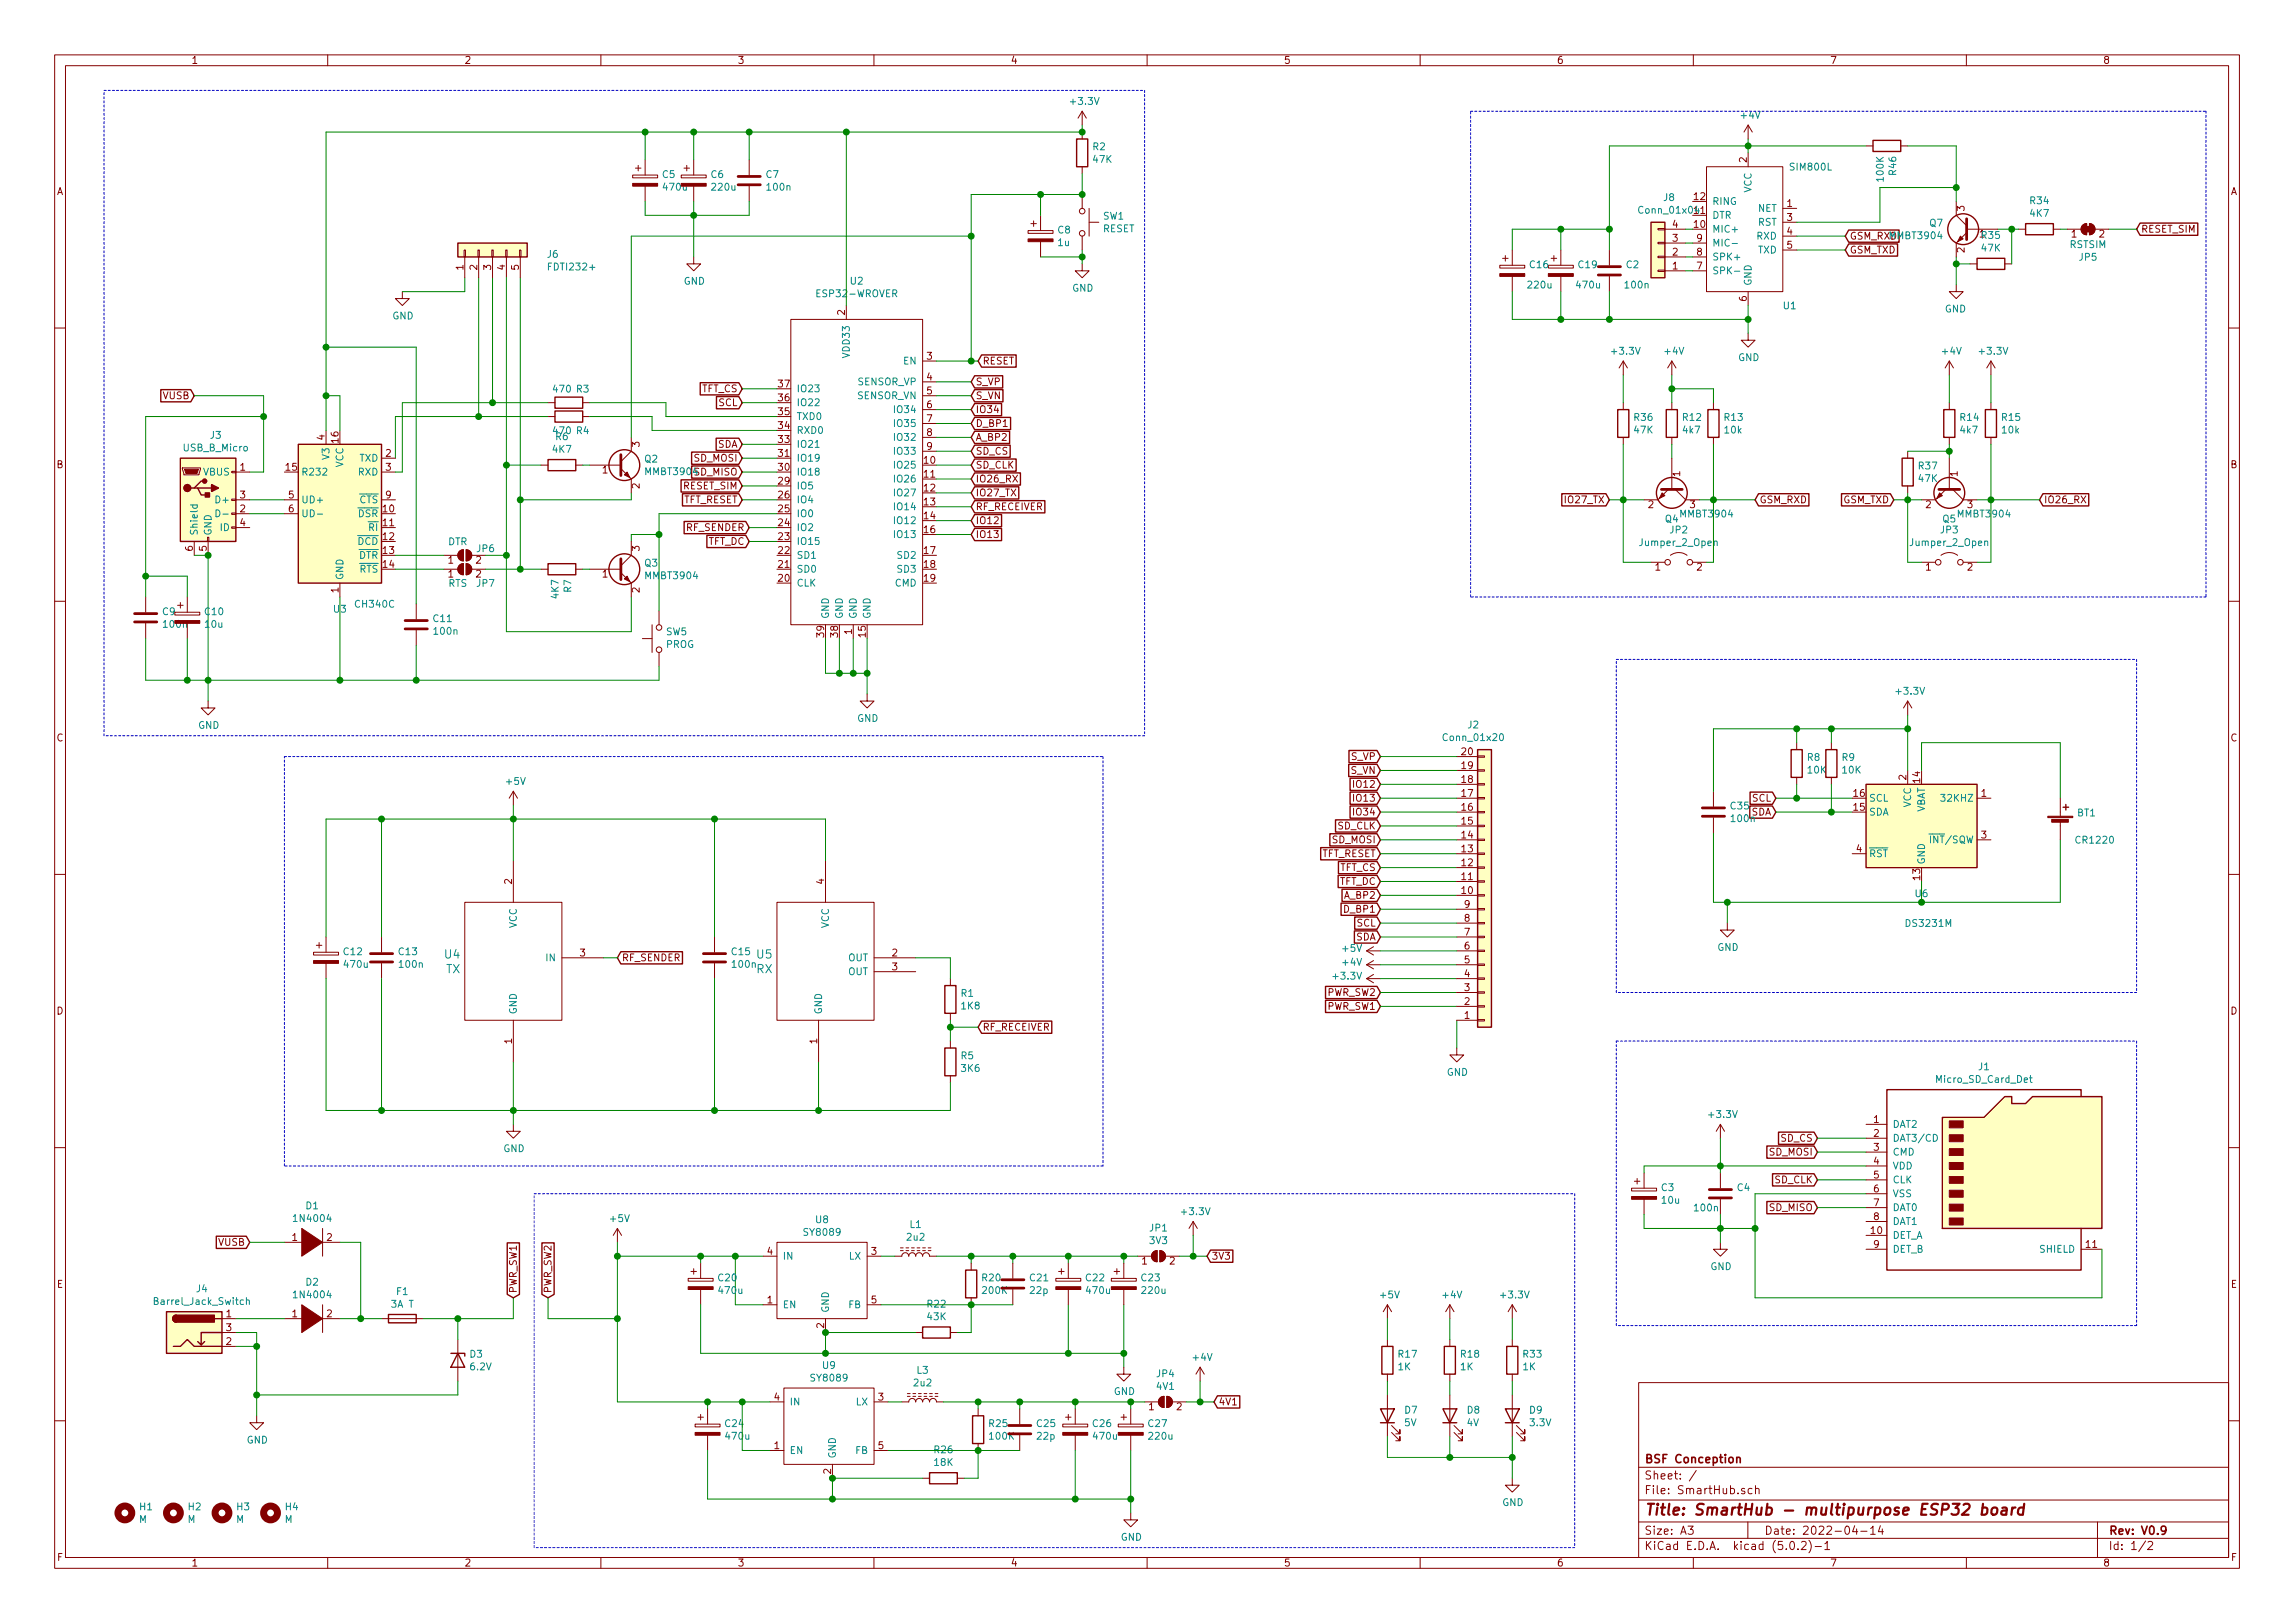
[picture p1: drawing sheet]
<svg xmlns="http://www.w3.org/2000/svg" width="420mm" height="297mm" viewBox="0 0 420 297" stroke-linecap="round" stroke-linejoin="round" font-family="sans-serif">
<defs><g id="words">
<text font-size="2.8" fill="#840000" x="301" y="277.3">Title: SmartHub - multipurpose ESP32 board</text>
<g font-size="2.1" fill="#008484">
<text x="81.4" y="175.4">U4</text>
<text x="81.6" y="178.1">TX</text>
<text x="138.5" y="178.1">RX</text>
<text x="138.6" y="175.4">U5</text>
</g>
<g font-size="2.1" fill="#840000">
<text x="301" y="267.8">BSF Conception</text>
<text x="301" y="273.5">File: SmartHub.sch</text>
<text x="301" y="270.8">Sheet: /</text>
<text x="301" y="280.9">Size: A3</text>
<text x="323" y="280.9">Date: 2022-04-14</text>
<text x="386" y="280.9">Rev: V0.9</text>
<text x="301" y="283.7">KiCad E.D.A. kicad (5.0.2)-1</text>
<text x="386" y="283.7">Id: 1/2</text>
</g>
<g font-size="1.8" fill="#840000">
<text x="35" y="11.7">1</text>
<text x="85" y="11.7">2</text>
<text x="135" y="11.7">3</text>
<text x="185" y="11.7">4</text>
<text x="235" y="11.7">5</text>
<text x="285" y="11.7">6</text>
<text x="335" y="11.7">7</text>
<text x="385" y="11.7">8</text>
<text x="319.8" y="29.7" transform="rotate(-90 319.8 29.7)">2</text>
<text x="10.4" y="35.7">A</text>
<text x="408.4" y="35.7">A</text>
<text x="306.2" y="41.7">4</text>
<text x="310.2" y="41.7">10</text>
<text x="310.2" y="36.6">12</text>
<text x="327.2" y="37.9">1</text>
<text x="327.2" y="40.4">3</text>
<text x="359.7" y="38.6" transform="rotate(-90 359.7 38.6)">3</text>
<text x="306.2" y="46.8">2</text>
<text x="306.2" y="44.2">3</text>
<text x="310.7" y="46.8">8</text>
<text x="310.7" y="44.2">9</text>
<text x="327.2" y="43">4</text>
<text x="327.2" y="45.5">5</text>
<text x="338.6" y="43.9">GSM_RXD</text>
<text x="338.6" y="46.4">GSM_TXD</text>
<text x="359.7" y="46.2" transform="rotate(-90 359.7 46.2)">2</text>
<text x="379.2" y="43.5">1</text>
<text x="384.3" y="43.5">2</text>
<text x="391.9" y="42.6">RESET_SIM</text>
<text x="84.8" y="49.4" transform="rotate(-90 84.8 49.4)">1</text>
<text x="87.4" y="49.4" transform="rotate(-90 87.4 49.4)">2</text>
<text x="89.9" y="49.4" transform="rotate(-90 89.9 49.4)">3</text>
<text x="92.5" y="49.4" transform="rotate(-90 92.5 49.4)">4</text>
<text x="95" y="49.4" transform="rotate(-90 95 49.4)">5</text>
<text x="306.2" y="49.3">1</text>
<text x="310.7" y="49.3">7</text>
<text x="154.7" y="57.7" transform="rotate(-90 154.7 57.7)">2</text>
<text x="319.8" y="55.1" transform="rotate(-90 319.8 55.1)">6</text>
<text x="169.7" y="65.8">3</text>
<text x="128.4" y="71.8">TFT_CS</text>
<text x="142.5" y="70.9">37</text>
<text x="169.7" y="69.6">4</text>
<text x="178.6" y="70.5">S_VP</text>
<text x="179.9" y="66.7">RESET</text>
<text x="29.9" y="73.1">VUSB</text>
<text x="131.6" y="74.3">SCL</text>
<text x="142.5" y="76">35</text>
<text x="142.5" y="73.4">36</text>
<text x="169.7" y="72.2">5</text>
<text x="169.7" y="74.7">6</text>
<text x="169.7" y="77.3">7</text>
<text x="178.6" y="75.6">IO34</text>
<text x="178.6" y="73.1">S_VN</text>
<text x="59.4" y="80.5" transform="rotate(-90 59.4 80.5)">4</text>
<text x="62" y="81" transform="rotate(-90 62 81)">16</text>
<text x="70.6" y="83.6">2</text>
<text x="117.1" y="81.8" transform="rotate(-90 117.1 81.8)">3</text>
<text x="131.4" y="82">SDA</text>
<text x="142.5" y="83.6">31</text>
<text x="142.5" y="81.1">33</text>
<text x="142.5" y="78.5">34</text>
<text x="169.7" y="79.8">8</text>
<text x="169.7" y="82.3">9</text>
<text x="178.6" y="83.2">SD_CS</text>
<text x="178.6" y="80.7">A_BP2</text>
<text x="178.6" y="78.1">D_BP1</text>
<text x="10.4" y="85.7">B</text>
<text x="44" y="86.1">1</text>
<text x="52.4" y="86.1">15</text>
<text x="70.6" y="86.1">3</text>
<text x="110.3" y="86.7">1</text>
<text x="117.1" y="89.4" transform="rotate(-90 117.1 89.4)">2</text>
<text x="125.1" y="89.6">RESET_SIM</text>
<text x="127.2" y="84.5">SD_MOSI</text>
<text x="142.5" y="88.7">29</text>
<text x="142.5" y="86.1">30</text>
<text x="169.2" y="84.9">10</text>
<text x="169.2" y="87.4">11</text>
<text x="169.2" y="90">12</text>
<text x="178.6" y="88.3">IO26_RX</text>
<text x="178.6" y="85.8">SD_CLK</text>
<text x="307.6" y="87.2" transform="rotate(-90 307.6 87.2)">1</text>
<text x="358.4" y="87.2" transform="rotate(-90 358.4 87.2)">1</text>
<text x="408.4" y="85.7">B</text>
<text x="44" y="93.8">2</text>
<text x="44" y="91.2">3</text>
<text x="52.9" y="91.2">5</text>
<text x="52.9" y="93.8">6</text>
<text x="70.2" y="93.8">10</text>
<text x="70.6" y="91.2">9</text>
<text x="125" y="92.1">TFT_RESET</text>
<text x="142.5" y="93.8">25</text>
<text x="142.5" y="91.2">26</text>
<text x="169.2" y="92.5">13</text>
<text x="169.2" y="95">14</text>
<text x="178.6" y="90.8">IO27_TX</text>
<text x="178.6" y="93.4">RF_RECEIVER</text>
<text x="178.6" y="95.9">IO12</text>
<text x="286.8" y="92.1">IO27_TX</text>
<text x="301.8" y="93">2</text>
<text x="309.4" y="93">3</text>
<text x="322.1" y="92.1">GSM_RXD</text>
<text x="337.4" y="92.1">GSM_TXD</text>
<text x="352.6" y="93">2</text>
<text x="360.2" y="93">3</text>
<text x="374.2" y="92.1">IO26_RX</text>
<text x="35.3" y="100.8" transform="rotate(-90 35.3 100.8)">6</text>
<text x="37.8" y="100.8" transform="rotate(-90 37.8 100.8)">5</text>
<text x="44" y="96.3">4</text>
<text x="70.2" y="96.3">11</text>
<text x="70.2" y="98.8">12</text>
<text x="70.2" y="101.4">13</text>
<text x="117.1" y="100.8" transform="rotate(-90 117.1 100.8)">3</text>
<text x="125.7" y="97.2">RF_SENDER</text>
<text x="129.6" y="99.7">TFT_DC</text>
<text x="142.5" y="101.4">22</text>
<text x="142.5" y="98.8">23</text>
<text x="142.5" y="96.3">24</text>
<text x="169.2" y="97.6">16</text>
<text x="169.2" y="101.4">17</text>
<text x="178.6" y="98.5">IO13</text>
<text x="70.2" y="103.9">14</text>
<text x="82.1" y="103.2">1</text>
<text x="82.1" y="105.7">1</text>
<text x="87.1" y="103.2">2</text>
<text x="87.1" y="105.7">2</text>
<text x="110.3" y="105.7">1</text>
<text x="142.5" y="106.5">20</text>
<text x="142.5" y="103.9">21</text>
<text x="169.2" y="103.9">18</text>
<text x="169.2" y="106.5">19</text>
<text x="303" y="104.4">1</text>
<text x="310.7" y="104.4">2</text>
<text x="352.6" y="104.4">1</text>
<text x="360.2" y="104.4">2</text>
<text x="62" y="108.5" transform="rotate(-90 62 108.5)">1</text>
<text x="117.1" y="108.5" transform="rotate(-90 117.1 108.5)">2</text>
<text x="150.9" y="116.6" transform="rotate(-90 150.9 116.6)">39</text>
<text x="153.4" y="116.6" transform="rotate(-90 153.4 116.6)">38</text>
<text x="156" y="116.1" transform="rotate(-90 156 116.1)">1</text>
<text x="158.5" y="116.6" transform="rotate(-90 158.5 116.6)">15</text>
<text x="10.4" y="135.7">C</text>
<text x="408.4" y="135.7">C</text>
<text x="247.3" y="141.6">S_VN</text>
<text x="247.4" y="139.1">S_VP</text>
<text x="267.6" y="143.3">18</text>
<text x="267.6" y="140.8">19</text>
<text x="267.6" y="138.2">20</text>
<text x="349" y="142.8" transform="rotate(-90 349 142.8)">2</text>
<text x="351.5" y="143.2" transform="rotate(-90 351.5 143.2)">14</text>
<text x="248.1" y="146.7">IO13</text>
<text x="248.1" y="144.2">IO12</text>
<text x="248.1" y="149.3">IO34</text>
<text x="267.6" y="148.4">16</text>
<text x="267.6" y="145.8">17</text>
<text x="320.6" y="149.3">SDA</text>
<text x="320.8" y="146.7">SCL</text>
<text x="339.4" y="148.4">15</text>
<text x="339.4" y="145.8">16</text>
<text x="362.7" y="145.8">1</text>
<text x="244" y="154.3">SD_MOSI</text>
<text x="244.9" y="151.8">SD_CLK</text>
<text x="267.6" y="156">13</text>
<text x="267.6" y="153.5">14</text>
<text x="267.6" y="150.9">15</text>
<text x="339.9" y="156">4</text>
<text x="362.7" y="153.5">3</text>
<text x="93.7" y="161.8" transform="rotate(-90 93.7 161.8)">2</text>
<text x="150.9" y="161.8" transform="rotate(-90 150.9 161.8)">4</text>
<text x="241.8" y="156.9">TFT_RESET</text>
<text x="245.2" y="162">TFT_DC</text>
<text x="245.3" y="159.4">TFT_CS</text>
<text x="267.6" y="161.1">11</text>
<text x="267.6" y="158.5">12</text>
<text x="351.5" y="161" transform="rotate(-90 351.5 161)">13</text>
<text x="246.3" y="164.5">A_BP2</text>
<text x="246.3" y="167">D_BP1</text>
<text x="267.6" y="163.6">10</text>
<text x="268.1" y="166.2">9</text>
<text x="248.2" y="172.1">SDA</text>
<text x="248.4" y="169.6">SCL</text>
<text x="268.1" y="173.8">6</text>
<text x="268.1" y="171.2">7</text>
<text x="268.1" y="168.7">8</text>
<text x="106.2" y="175">3</text>
<text x="113.8" y="175.9">RF_SENDER</text>
<text x="163.3" y="175">2</text>
<text x="163.3" y="177.6">3</text>
<text x="268.1" y="178.9">4</text>
<text x="268.1" y="176.3">5</text>
<text x="10.4" y="185.7">D</text>
<text x="243" y="184.8">PWR_SW1</text>
<text x="243" y="182.3">PWR_SW2</text>
<text x="268.1" y="183.9">2</text>
<text x="268.1" y="181.4">3</text>
<text x="408.4" y="185.7">D</text>
<text x="93.7" y="191" transform="rotate(-90 93.7 191)">1</text>
<text x="149.6" y="191" transform="rotate(-90 149.6 191)">1</text>
<text x="179.9" y="188.6">RF_RECEIVER</text>
<text x="268.1" y="186.5">1</text>
<text x="326.1" y="209">SD_CS</text>
<text x="343.1" y="205.5">1</text>
<text x="343.1" y="208.1">2</text>
<text x="324" y="211.5">SD_MOSI</text>
<text x="343.1" y="210.6">3</text>
<text x="343.1" y="213.1">4</text>
<text x="343.1" y="215.7">5</text>
<text x="324" y="221.7">SD_MISO</text>
<text x="324.9" y="216.6">SD_CLK</text>
<text x="343.1" y="218.2">6</text>
<text x="343.1" y="220.8">7</text>
<text x="53.5" y="227.1">1</text>
<text x="59.8" y="227.1">2</text>
<text x="342.6" y="225.8">10</text>
<text x="343.1" y="223.3">8</text>
<text x="40" y="228">VUSB</text>
<text x="140.5" y="229.7">4</text>
<text x="159.5" y="229.7">3</text>
<text x="209.1" y="231.4">1</text>
<text x="214.1" y="231.4">2</text>
<text x="221.8" y="230.5">3V3</text>
<text x="343.1" y="228.4">9</text>
<text x="381.9" y="228.4">11</text>
<text x="10.4" y="235.7">E</text>
<text x="94.6" y="236.7" transform="rotate(-90 94.6 236.7)">PWR_SW1</text>
<text x="101" y="236.7" transform="rotate(-90 101 236.7)">PWR_SW2</text>
<text x="140.5" y="238.5">1</text>
<text x="159.5" y="238.5">5</text>
<text x="408.4" y="235.7">E</text>
<text x="41.4" y="241.1">1</text>
<text x="41.4" y="243.6">3</text>
<text x="53.5" y="241.1">1</text>
<text x="59.8" y="241.1">2</text>
<text x="150.9" y="243.1" transform="rotate(-90 150.9 243.1)">2</text>
<text x="41.4" y="246.2">2</text>
<text x="141.8" y="256.3">4</text>
<text x="160.8" y="256.3">3</text>
<text x="223" y="257.2">4V1</text>
<text x="210.3" y="258.1">1</text>
<text x="215.4" y="258.1">2</text>
<text x="141.8" y="265.2">1</text>
<text x="152.1" y="269.8" transform="rotate(-90 152.1 269.8)">2</text>
<text x="160.8" y="265.2">5</text>
<text x="10.5" y="285.7">F</text>
<text x="35" y="286.7">1</text>
<text x="85" y="286.7">2</text>
<text x="135" y="286.7">3</text>
<text x="185" y="286.7">4</text>
<text x="235" y="286.7">5</text>
<text x="285" y="286.7">6</text>
<text x="335" y="286.7">7</text>
<text x="385" y="286.7">8</text>
<text x="408.5" y="285.7">F</text>
</g>
<g font-size="1.8" fill="#008484">
<text x="196.2" y="19.2">+3.3V</text>
<text x="318.8" y="21.7">+4V</text>
<text x="200.1" y="27.5">R2</text>
<text x="200.2" y="29.8">47K</text>
<text x="121.3" y="32.6">C5</text>
<text x="121.6" y="34.9">470u</text>
<text x="130.2" y="32.6">C6</text>
<text x="130.5" y="34.9">220u</text>
<text x="140.3" y="32.6">C7</text>
<text x="140.5" y="34.9">100n</text>
<text x="320.7" y="35.3" transform="rotate(-90 320.7 35.3)">VCC</text>
<text x="327.9" y="31.2">SIM800L</text>
<text x="344.9" y="33.1" transform="rotate(-90 344.9 33.1)">100K</text>
<text x="347.2" y="32" transform="rotate(-90 347.2 32)">R46</text>
<text x="202" y="40.2">SW1</text>
<text x="300.3" y="39.1">Conn_01x0411</text>
<text x="304.6" y="36.8">J8</text>
<text x="313.4" y="40">DTR</text>
<text x="313.4" y="37.5">RING</text>
<text x="321.8" y="38.8">NET</text>
<text x="321.8" y="41.3">RST</text>
<text x="353.3" y="41.5">Q7</text>
<text x="371.7" y="37.4">R34</text>
<text x="371.7" y="39.7">4K7</text>
<text x="100.2" y="47.2">J6</text>
<text x="193.7" y="42.7">C8</text>
<text x="193.7" y="45">1u</text>
<text x="201.9" y="42.5">RESET</text>
<text x="313.4" y="42.6">MIC+</text>
<text x="313.4" y="47.7">SPK+</text>
<text x="313.4" y="45.1">MIC-</text>
<text x="321.6" y="43.9">RXD</text>
<text x="321.8" y="46.4">TXD</text>
<text x="346.1" y="43.8">MMBT3904</text>
<text x="362.4" y="43.5">1R35</text>
<text x="362.8" y="46">47K</text>
<text x="378.9" y="45.4">RSTSIM</text>
<text x="380.7" y="47.7">JP5</text>
<text x="100.7" y="49.5">FDTI232+</text>
<text x="125.2" y="52.1">GND</text>
<text x="155.7" y="52.1">U2</text>
<text x="196.3" y="53.4">GND</text>
<text x="279.9" y="52.8">220u</text>
<text x="280.1" y="49.1">C16</text>
<text x="288.7" y="52.8">470u</text>
<text x="289" y="49.1">C19</text>
<text x="297.6" y="52.8">100n</text>
<text x="297.8" y="49.1">C2</text>
<text x="313.4" y="50.2">SPK-</text>
<text x="320.7" y="52.4" transform="rotate(-90 320.7 52.4)">GND</text>
<text x="71.8" y="58.5">GND</text>
<text x="149.8" y="54.4">ESP32-WROVER</text>
<text x="326.5" y="56.6">U1</text>
<text x="356.1" y="57.2">GND</text>
<text x="155.6" y="65.2" transform="rotate(-90 155.6 65.2)">VDD33</text>
<text x="295.2" y="64.9">+3.3V</text>
<text x="304.9" y="64.9">+4V</text>
<text x="355.7" y="64.9">+4V</text>
<text x="362.5" y="64.9">+3.3V</text>
<text x="101.4" y="71.8">470 R3</text>
<text x="145.8" y="71.8">IO23</text>
<text x="157.1" y="70.5">SENSOR_VP</text>
<text x="165.4" y="66.7">EN</text>
<text x="318.2" y="66.1">GND</text>
<text x="145.8" y="76.9">TXD0</text>
<text x="145.8" y="74.3">IO22</text>
<text x="157" y="73.1">SENSOR_VN</text>
<text x="164.1" y="75.6">IO34</text>
<text x="299.2" y="77">R36</text>
<text x="308.1" y="77">R12</text>
<text x="315.7" y="77">R13</text>
<text x="358.9" y="77">R14</text>
<text x="366.5" y="77">R15</text>
<text x="33.7" y="82.6">USB_B_Micro</text>
<text x="38.5" y="80.3">J3</text>
<text x="60.3" y="84" transform="rotate(-90 60.3 84)">V3</text>
<text x="101.2" y="82.9">4K7</text>
<text x="101.4" y="79.5">470 R4</text>
<text x="101.8" y="80.6">R6</text>
<text x="145.8" y="82">IO21</text>
<text x="145.8" y="79.4">RXD0</text>
<text x="164.1" y="78.1">IO35</text>
<text x="164.1" y="80.7">IO32</text>
<text x="164.1" y="83.2">IO33</text>
<text x="299.2" y="79.3">47K</text>
<text x="308.2" y="79.3">4k7</text>
<text x="315.8" y="79.3">10k</text>
<text x="359" y="79.3">4k7</text>
<text x="366.6" y="79.3">10k</text>
<text x="37.3" y="87">VBUS</text>
<text x="55.1" y="87">R232</text>
<text x="62.9" y="85.6" transform="rotate(-90 62.9 85.6)">VCC</text>
<text x="65.6" y="87">RXD</text>
<text x="65.8" y="84.5">TXD</text>
<text x="118.1" y="84.6">Q2</text>
<text x="118.3" y="87">MMBT3904SD_MISO</text>
<text x="145.8" y="89.6">IO5</text>
<text x="145.8" y="87">IO18</text>
<text x="145.8" y="84.5">IO19</text>
<text x="164.1" y="85.8">IO25</text>
<text x="164.1" y="88.3">IO26</text>
<text x="351.3" y="85.9">R37</text>
<text x="351.3" y="88.2">47K</text>
<text x="39.9" y="92.1">D+</text>
<text x="55.1" y="92.1">UD+</text>
<text x="55.1" y="94.7">UD-</text>
<text x="65.6" y="94.7">DSR</text>
<text x="65.8" y="92.1">CTS</text>
<text x="145.8" y="94.7">IO0</text>
<text x="145.8" y="92.1">IO4</text>
<text x="164.1" y="90.8">IO27</text>
<text x="164.1" y="93.4">IO14</text>
<text x="164.1" y="95.9">IO12</text>
<text x="304.9" y="95.6">Q4</text>
<text x="307.8" y="94.7">MMBT3904</text>
<text x="355.7" y="95.6">Q5</text>
<text x="358.6" y="94.7">MMBT3904</text>
<text x="36.2" y="98.1" transform="rotate(-90 36.2 98.1)">Shield</text>
<text x="38.7" y="98.1" transform="rotate(-90 38.7 98.1)">GND</text>
<text x="40.4" y="97.2">ID</text>
<text x="65.5" y="99.7">DCD</text>
<text x="67.6" y="97.2">RI</text>
<text x="82" y="99.8">DTR</text>
<text x="87.3" y="101.1">JP6</text>
<text x="145.8" y="99.7">IO15</text>
<text x="145.8" y="97.2">IO2</text>
<text x="164.1" y="98.5">IO13</text>
<text x="300.4" y="99.9">Jumper_2_Open</text>
<text x="305.8" y="97.6">JP2</text>
<text x="349.9" y="99.9">Jumper_2_Open</text>
<text x="355.3" y="97.6">JP3</text>
<text x="62.9" y="106.2" transform="rotate(-90 62.9 106.2)">GND</text>
<text x="65.7" y="102.3">DTR</text>
<text x="65.8" y="104.8">RTS</text>
<text x="82.1" y="107.4">RTS</text>
<text x="87.3" y="107.4">JP7</text>
<text x="118.1" y="103.7">Q3</text>
<text x="118.3" y="106">MMBT3904</text>
<text x="145.8" y="107.4">CLK</text>
<text x="145.8" y="104.8">SD0</text>
<text x="145.8" y="102.3">SD1</text>
<text x="163.9" y="107.4">CMD</text>
<text x="164.5" y="102.3">SD2</text>
<text x="164.5" y="104.8">SD3</text>
<text x="29.8" y="112.6">C9</text>
<text x="37.6" y="112.6">C10</text>
<text x="61.1" y="112.1">U3</text>
<text x="65.2" y="111.2">CH340C</text>
<text x="79.4" y="113.9">C11</text>
<text x="102.3" y="109.5" transform="rotate(-90 102.3 109.5)">4K7</text>
<text x="104.6" y="108.4" transform="rotate(-90 104.6 108.4)">R7</text>
<text x="151.8" y="113.3" transform="rotate(-90 151.8 113.3)">GND</text>
<text x="154.3" y="113.3" transform="rotate(-90 154.3 113.3)">GND</text>
<text x="156.8" y="113.3" transform="rotate(-90 156.8 113.3)">GND</text>
<text x="159.4" y="113.3" transform="rotate(-90 159.4 113.3)">GND</text>
<text x="30" y="114.9">100n</text>
<text x="37.6" y="114.9">10u</text>
<text x="79.6" y="116.2">100n</text>
<text x="121.9" y="118.6">PROG</text>
<text x="122" y="116.3">SW5</text>
<text x="347.3" y="127.1">+3.3V</text>
<text x="36.3" y="133.4">GND</text>
<text x="156.9" y="132.1">GND</text>
<text x="264.5" y="135.6">Conn_01x20</text>
<text x="268.8" y="133.3">J2</text>
<text x="92.8" y="143.6">+5V</text>
<text x="330.9" y="139.3">R8</text>
<text x="331" y="141.6">10K</text>
<text x="337.3" y="139.3">R9</text>
<text x="337.3" y="141.6">10K</text>
<text x="316.9" y="148.1">C35</text>
<text x="342.1" y="149.3">SDA</text>
<text x="342.1" y="146.7">SCL</text>
<text x="349.9" y="147.8" transform="rotate(-90 349.9 147.8)">VCC</text>
<text x="352.4" y="148.9" transform="rotate(-90 352.4 148.9)">VBAT</text>
<text x="355.8" y="146.7">32KHZ</text>
<text x="380.3" y="149.4">BT1</text>
<text x="317.1" y="150.5">100n</text>
<text x="353.9" y="154.3">INT/SQW</text>
<text x="380.3" y="154.4">CR1220</text>
<text x="342.1" y="156.9">RST</text>
<text x="352.4" y="158.3" transform="rotate(-90 352.4 158.3)">GND</text>
<text x="350.7" y="164.2">U6</text>
<text x="94.6" y="169.9" transform="rotate(-90 94.6 169.9)">VCC</text>
<text x="151.8" y="169.9" transform="rotate(-90 151.8 169.9)">VCC</text>
<text x="349.1" y="169.6">DS3231M</text>
<text x="63" y="174.8">C12</text>
<text x="63.1" y="177.1">470u</text>
<text x="73.1" y="174.8">C13</text>
<text x="73.2" y="177.1">100n</text>
<text x="100.1" y="175.9">IN</text>
<text x="134" y="174.8">C15</text>
<text x="134.2" y="177.1">100n</text>
<text x="155.3" y="175.9">OUT</text>
<text x="155.3" y="178.5">OUT</text>
<text x="244.2" y="179.3">+3.3V</text>
<text x="245.9" y="174.2">+5V</text>
<text x="245.9" y="176.7">+4V</text>
<text x="314.4" y="174">GND</text>
<text x="94.6" y="185.7" transform="rotate(-90 94.6 185.7)">GND</text>
<text x="150.5" y="185.7" transform="rotate(-90 150.5 185.7)">GND</text>
<text x="176" y="182.4">R1</text>
<text x="176" y="184.7">1K8</text>
<text x="176" y="193.9">R5</text>
<text x="176" y="196.2">3K6</text>
<text x="264.9" y="196.9">GND</text>
<text x="362.3" y="195.9">J1</text>
<text x="354.7" y="198.2">Micro_SD_Card_Det</text>
<text x="313" y="204.6">+3.3V</text>
<text x="346.5" y="206.4">DAT2</text>
<text x="346.5" y="209">DAT3/CD</text>
<text x="92.2" y="210.9">GND</text>
<text x="346.5" y="211.5">CMD</text>
<text x="346.5" y="214">VDD</text>
<text x="56" y="221.3">D1</text>
<text x="304.2" y="218">C3</text>
<text x="304.3" y="220.3">10u</text>
<text x="310.3" y="221.7">100n</text>
<text x="318.1" y="218">C4</text>
<text x="346.5" y="216.6">CLK</text>
<text x="346.5" y="219.1">VSS</text>
<text x="346.5" y="221.7">DAT0</text>
<text x="54.1" y="223.6">1N4004</text>
<text x="111.8" y="223.7">+5V</text>
<text x="147.3" y="226.2">SY8089</text>
<text x="149.4" y="223.9">U8</text>
<text x="166.1" y="227.1">2u2</text>
<text x="166.6" y="224.8">L1</text>
<text x="210.5" y="225.4">JP1</text>
<text x="210.5" y="227.7">3V3</text>
<text x="216.5" y="222.4">+3.3V</text>
<text x="346.5" y="226.7">DET_A</text>
<text x="346.5" y="224.2">DAT1</text>
<text x="143.3" y="230.5">IN</text>
<text x="155.5" y="230.5">LX</text>
<text x="313.1" y="232.4">GND</text>
<text x="346.5" y="229.3">DET_B</text>
<text x="373.5" y="229.3">SHIELD</text>
<text x="28.6" y="238.8">Barrel_Jack_Switch</text>
<text x="36" y="236.5">J4</text>
<text x="54.1" y="237.6">1N4004</text>
<text x="56" y="235.3">D2</text>
<text x="71.8" y="239.3">3A T</text>
<text x="72.6" y="237">F1</text>
<text x="131.5" y="234.5">C20</text>
<text x="131.7" y="236.8">470u</text>
<text x="143.3" y="239.4">EN</text>
<text x="155.4" y="239.4">FB</text>
<text x="169.8" y="239.3">R22</text>
<text x="179.9" y="234.5">R20</text>
<text x="180" y="236.8">200K</text>
<text x="188.6" y="234.5">C21</text>
<text x="188.7" y="236.8">22p</text>
<text x="198.9" y="234.5">C22</text>
<text x="199" y="236.8">470u</text>
<text x="209" y="234.5">C23</text>
<text x="209.2" y="236.8">220u</text>
<text x="252.8" y="237.6">+5V</text>
<text x="264.2" y="237.6">+4V</text>
<text x="274.9" y="237.6">+3.3V</text>
<text x="151.8" y="240.3" transform="rotate(-90 151.8 240.3)">GND</text>
<text x="169.8" y="241.6">43K</text>
<text x="86.1" y="248.5">D3</text>
<text x="86.2" y="250.8">6.2V</text>
<text x="150.6" y="250.5">U9</text>
<text x="167.9" y="251.4">L3</text>
<text x="218.5" y="249.1">+4V</text>
<text x="256" y="250.8">1K</text>
<text x="256.1" y="248.5">R17</text>
<text x="267.4" y="250.8">1K</text>
<text x="267.5" y="248.5">R18</text>
<text x="278.8" y="250.8">1K</text>
<text x="278.9" y="248.5">R33</text>
<text x="144.5" y="257.2">IN</text>
<text x="148.6" y="252.8">SY8089</text>
<text x="156.7" y="257.2">LX</text>
<text x="167.4" y="253.7">2u2</text>
<text x="203.9" y="255.3">GND</text>
<text x="211.8" y="252.1">JP4</text>
<text x="211.8" y="254.4">4V1</text>
<text x="132.8" y="261.2">C24</text>
<text x="133" y="263.5">470u</text>
<text x="181.1" y="261.2">R25</text>
<text x="181.3" y="263.5">100K</text>
<text x="189.9" y="261.2">C25</text>
<text x="189.9" y="263.5">22p</text>
<text x="200.1" y="261.2">C26</text>
<text x="200.3" y="263.5">470u</text>
<text x="210.3" y="261.2">C27</text>
<text x="210.5" y="263.5">220u</text>
<text x="257.1" y="261">5V</text>
<text x="257.2" y="258.7">D7</text>
<text x="268.6" y="261">4V</text>
<text x="268.6" y="258.7">D8</text>
<text x="280.1" y="258.7">D9</text>
<text x="280.2" y="261">3.3V</text>
<text x="45.2" y="264.2">GND</text>
<text x="144.5" y="266.1">EN</text>
<text x="153" y="267" transform="rotate(-90 153 267)">GND</text>
<text x="156.6" y="266.1">FB</text>
<text x="171.1" y="266">R26</text>
<text x="171.1" y="268.3">18K</text>
<text x="275" y="275.6">GND</text>
<text x="25.5" y="278.7">M</text>
<text x="25.6" y="276.4">H1</text>
<text x="34.3" y="278.7">M</text>
<text x="34.5" y="276.4">H2</text>
<text x="43.2" y="278.7">M</text>
<text x="43.4" y="276.4">H3</text>
<text x="52.1" y="278.7">M</text>
<text x="52.3" y="276.4">H4</text>
<text x="205.2" y="282">GND</text>
</g>
</g></defs>
<g fill="none" stroke="#840000" stroke-width=".18">
<path d="M10 10h400v277h-400zM12 12h396v273.1h-396zM60 10v2M110 10v2M160 10v2M210 10v2M260 10v2M310 10v2M360 10v2M115.8 32h4.6v.5h-4.6zM116.3 30.8h1M116.8 30.3v1"/>
<path d="M118.1 29.2v2.8M118.1 34.1v2.8M124.7 32h4.6v.5h-4.6zM125.2 30.8h1M125.7 30.3v1M127 29.2v2.8M127 34.1v2.8M137.2 29.2v2.8M137.2 34.1v2.8M190.5 39.4v2.8M198.1 20.4v2.5M198.1 24.2v1.2"/>
<path d="M198.1 30.5v1.3M198.1 35.6v2.5M198.1 20.4l-.7 1.2M198.1 20.4l.8 1.2M199.4 38.1v5.1M312.4 30.5h14v22.9h-14zM320 22.9v2.5M320 28v2.5M320 22.9l-.7 1.3M320 22.9l.8 1.3M326.4 38.1h2.5M341.6 26.7h1.3"/>
<path d="M348 26.7h1.2M358.1 36.9v2.5l1.9 1.9M73.7 53.4v1.2h1.2l-1.2 1.3-1.3-1.3h1.3M85 45.8h.2v1.2h-.2zM85.1 47v3.8M87.5 45.8h.3v1.2h-.3zM87.6 47v3.8M90 45.8h.3v1.2h-.3zM90.2 47v3.8M92.6 45.8h.2v1.2h-.2zM92.7 47v3.8M95.1 45.8h.3v1.2h-.3z"/>
<path d="M95.2 47v3.8M127 47v1.3h1.3l-1.3 1.3-1.3-1.3h1.3M144.8 58.5h24.1v55.8h-24.1zM154.9 55.9v2.6M188.2 42.2h4.6v.5h-4.6zM188.7 40.9h1M189.2 40.4v1M190.5 44.2v2.8M198.1 48.3v1.3h1.3l-1.3 1.2-1.3-1.2h1.3M198.1 43.2v2.6M199.4 40.7h1.8M274.6 48.6h4.5v.5h-4.5z"/>
<path d="M275.1 47.3h1M275.6 46.8v1M276.9 45.8v2.8M276.9 50.6v2.8M283.5 48.6h4.5v.5h-4.5zM284 47.3h1M284.5 46.8v1M285.7 45.8v2.8M285.7 50.6v2.8M294.6 45.8v2.8M294.6 50.6v2.8M303.5 41.8h1.3v.3h-1.3z"/>
<path d="M303.5 44.4h1.3v.2h-1.3zM303.5 49.4h1.3v.3h-1.3zM303.5 46.9h1.3v.3h-1.3zM304.8 49.6h3.8M304.8 47h3.8M304.8 44.5h3.8M304.8 41.9h3.8M309.9 49.6h2.5M309.9 47h2.5M309.9 44.5h2.5M320 53.4v2.5M326.4 40.7h2.5"/>
<path d="M326.4 43.2h2.5M326.4 45.8h2.5M358.1 52.1v1.3h-1.2l1.2 1.2 1.3-1.2h-1.3M360 42.6l-1.9 1.9v2.5M360 41.9h5.8M360.7 48.3h1.2M367 48.3h1.3M369.6 41.9h1.2M375.9 41.9h1.3M378.5 41.9h2.5M381.2 41.3l.5-.3 .3-.1v2.1a1.03 1.03 0 0 1-.9-.6 1.03 1.03 0 0 1 .1-1.1zM382.5 40.9a1.02 1.02 0 0 1 1 1 1.02 1.02 0 0 1-1 1.1z"/>
<path d="M383.5 41.9h2.6M10 60h2M59.7 78.8v2.5M100.3 73.7h1.3M100.3 76.2h1.3M106.7 73.7h1.2M106.7 76.2h1.2M168.9 66.1h2.5M168.9 69.9h2.5M168.9 72.4h2.5M168.9 75h2.5M168.9 77.5h2.5"/>
<path d="M297.2 66.1v2.5M297.2 73.7v1.3M297.2 66.1l-.8 1.2M297.2 66.1l.7 1.2M306.1 66.1v2.5M306.1 73.7v1.3M306.1 66.1l-.8 1.2M306.1 66.1l.7 1.2M313.7 73.7v1.3M320 61v1.3h1.3l-1.3 1.2-1.2-1.2h1.2M356.9 66.1v2.5M356.9 73.7v1.3"/>
<path d="M356.9 66.1l-.8 1.2M356.9 66.1l.7 1.2M364.5 66.1v2.5M364.5 73.7v1.3M364.5 66.1l-.8 1.2M364.5 66.1l.8 1.2M408 60h2M33.4 85.6h3.3v.3l-.3 1h-2.7zM35.6 99.1v2.5M38 98.3h.2v.8h-.2zM38.1 99.1v2.5M42.4 96.4h.8v.3h-.8z"/>
<path d="M42.4 93.9h.8v.2h-.8zM42.4 91.3h.8v.3h-.8zM42.4 86.3h.8v.2h-.8zM43.2 86.4h2.5M43.2 94h2.5M43.2 91.5h2.5M43.2 96.6h2.5M52.1 94h2.5M52.1 91.5h2.5M69.8 86.4h2.6M69.8 91.5h2.6M69.8 83.9h2.6"/>
<path d="M99.1 85.1h1.2M105.4 85.1h1.3M107.9 85.1h5.8M113.7 85.8l1.9 1.9v2.5M115.6 99.1v2.5l-1.9 1.9M115.6 80v2.6l-1.9 1.9M168.9 80h2.5M168.9 82.6h2.5M297.2 80v1.3M305.4 89.6l-1.9 1.9h-2.5M306.1 80v1.3M306.1 83.9v5.7"/>
<path d="M306.7 89.6l1.9 1.9h2.5M313.7 80v1.3M349.2 82.6v1.3M349.2 88.9v1.3M356.2 89.6l-1.9 1.9h-2.5M356.9 80v1.3M356.9 83.9v5.7M357.5 89.6l1.9 1.9h2.5M364.5 80v1.3M10 110h2M26.7 109.3v2.8M26.7 114.1v2.8"/>
<path d="M32 112.1h4.6v.5h-4.6zM32.5 110.8h1M33 110.3v1M34.3 109.3v2.8M34.3 114.1v2.8M62.2 106.7v2.6M76.2 110.5v2.8M76.2 115.4v2.7M81.3 104.2h2.5M81.3 101.6h2.5M84 103.5l.5-.3h.3v2a1.03 1.03 0 0 1-.9-.6 1.03 1.03 0 0 1 .1-1.1zM84.2 100.8l.6-.2v2.1a1.02 1.02 0 0 1-.9-.7 1.02 1.02 0 0 1 .3-1.2z"/>
<path d="M85.3 100.6a1.02 1.02 0 0 1 1.1 1 1.02 1.02 0 0 1-1.1 1.1zM85.3 103.2a1.02 1.02 0 0 1 1.1 1 1.02 1.02 0 0 1-1.1 1zM86.4 104.2h2.5M86.4 101.6h2.5M99.1 104.2h1.2M105.4 104.2h1.3M107.9 104.2h5.8M113.7 104.8l1.9 1.9v2.6M117.6 116.9h1.8M119.4 114.3v5.1M120.6 111.8v2.5M120.6 119.4v2.6"/>
<path d="M156.2 114.3v2.6M302.3 102.9h2.5M305.8 101.6a2.53 2.53 0 0 1 3.1 0M309.9 102.9h2.5M351.8 102.9h2.5M355.3 101.6a2.53 2.53 0 0 1 3.1 0M359.4 102.9h2.5M408 110h2M38.1 128.3v1.3h1.3l-1.3 1.2-1.3-1.2h1.3M158.7 127v1.3h1.3l-1.3 1.3-1.2-1.3h1.2M266.7 138.5h3.8M270.5 138.3h1.3v.3h-1.3z"/>
<path d="M328.9 135.9v1.3M335.3 135.9v1.3M349.2 128.3v2.5M349.2 128.3l-.7 1.3M349.2 128.3l.8 1.3M94 144.8v2.6M94 157.5v7.6M94 144.8l-.8 1.3M94 144.8l.7 1.3M151.1 157.5v7.6M266.7 146.1h3.8M266.7 153.7h3.8"/>
<path d="M266.7 156.2h3.8M266.7 158.8h3.8M266.7 151.2h3.8M266.7 148.6h3.8M266.7 143.5h3.8M266.7 141h3.8M270.5 158.7h1.3v.2h-1.3zM270.5 156.1h1.3v.3h-1.3zM270.5 153.6h1.3v.2h-1.3zM270.5 151h1.3v.3h-1.3zM270.5 148.5h1.3v.3h-1.3zM270.5 146h1.3v.2h-1.3z"/>
<path d="M270.5 143.4h1.3v.3h-1.3zM270.5 140.9h1.3v.2h-1.3zM313.7 144.8v2.8M313.7 149.6v2.8M328.9 142.3v1.2M335.3 142.3v1.2M339.1 156.2h2.5M349.2 141v2.5M361.9 146.1h2.6M361.9 153.7h2.6M377.2 146.1v3.3M377.2 150.4v3.3"/>
<path d="M10 160h2M57.4 174.3h4.6v.5h-4.6zM57.9 173h1M58.4 172.5v1M59.7 171.5v2.8M59.7 176.3v2.8M69.8 171.5v2.8M69.8 176.3v2.8M85.1 165.1h17.8v21.6h-17.8zM102.9 175.3h7.6M130.8 171.5v2.8M130.8 176.3v2.8"/>
<path d="M142.2 165.1h17.8v21.6h-17.8zM160 175.3h7.6M160 177.8h7.6M174 179.1v1.3M250.2 174l1.3 .8M250.2 174h2.5M250.2 176.6l1.3 .7M250.2 176.6h2.5M250.2 179.1l1.3 .8M250.2 179.1h2.5M251.5 173.3l-1.3 .7M251.5 175.8l-1.3 .8"/>
<path d="M251.5 178.3l-1.3 .8M266.7 174h3.8M266.7 176.6h3.8M266.7 179.1h3.8M266.7 163.9h3.8M266.7 161.3h3.8M266.7 171.5h3.8M266.7 168.9h3.8M266.7 166.4h3.8M270.5 161.2h1.3v.3h-1.3zM270.5 166.3h1.3v.2h-1.3zM270.5 168.8h1.3v.3h-1.3z"/>
<path d="M270.5 171.4h1.3v.2h-1.3zM270.5 173.9h1.3v.3h-1.3zM270.5 163.7h1.3v.3h-1.3zM270.5 176.4h1.3v.3h-1.3zM270.5 179h1.3v.2h-1.3zM316.2 168.9v1.3h1.3l-1.3 1.3-1.2-1.3h1.2M408 160h2M94 186.7v7.6M149.9 186.7v7.6M174 185.5v1.2M174 190.5v1.3M174 196.9v1.3"/>
<path d="M266.7 191.8v1.3h1.3l-1.3 1.2-1.3-1.2h1.3M266.7 186.7h3.8M266.7 184.2h3.8M266.7 181.6h3.8M270.5 181.5h1.3v.3h-1.3zM270.5 184.1h1.3v.2h-1.3zM270.5 186.6h1.3v.3h-1.3zM10 210h2M94 205.8v1.2h1.2l-1.2 1.3-1.3-1.3h1.3M298.7 217.5h4.6v.5h-4.6zM299.2 216.2h1M299.7 215.7v1"/>
<path d="M301 214.7v2.8M301 219.5v2.8M315 205.8v2.5M315 214.7v2.8M315 219.5v2.8M315 205.8l-.8 1.2M315 205.8l.7 1.2M341.6 205.8h3.8M341.6 208.3h3.8M341.6 210.9h3.8M341.6 213.4h3.8M341.6 215.9h3.8"/>
<path d="M341.6 218.5h3.8M408 210h2M52.1 227.4h3.8M58.4 227.4h3.8M59.1 224.8v5.1M59.1 238.8v5.1M113 224.8l-.7 1.3M113 224.8v2.6M113 224.8l.8 1.3M126 234h4.6v.5h-4.6zM126.5 232.7h1M127 232.2v1"/>
<path d="M128.3 231.2v2.8M128.3 236v2.8M139.7 238.8h2.5M139.7 229.9h2.5M142.2 227.4h16.5v13.9h-16.5zM158.7 238.8h2.6M158.7 229.9h2.6M163.8 229.9h1.3a.63 .63 0 0 1 .6-.6 .63 .63 0 0 1 .7 .6 .63 .63 0 0 1 .6-.6 .63 .63 0 0 1 .6 .6 .63 .63 0 0 1 .7-.6 .63 .63 0 0 1 .6 .6 .63 .63 0 0 1 .6-.6 .63 .63 0 0 1 .7 .6h1.2M164.8 228.9h.6M164.8 228.4h.6M165.9 228.9h.5M165.9 228.4h.5"/>
<path d="M166.9 228.9h.5M166.9 228.4h.5M167.9 228.9h.5M167.9 228.4h.5M168.9 228.9h.5M168.9 228.4h.5M169.9 228.9h.5M169.9 228.4h.5M177.8 231.2v1.2M177.8 237.5v1.3M185.4 231.2v2.8M185.4 236v2.8"/>
<path d="M193.3 234h4.6v.5h-4.6zM193.8 232.7h1M194.3 232.2v1M195.6 231.2v2.8M195.6 236v2.8M203.5 234h4.5v.5h-4.5zM204 232.7h1M204.5 232.2v1M205.7 231.2v2.8M205.7 236v2.8M208.3 229.9h2.5M211 229.2l.5-.3h.3v2a1.03 1.03 0 0 1-.9-.6 1.03 1.03 0 0 1 .1-1.1z"/>
<path d="M212.3 228.9a1.02 1.02 0 0 1 1.1 1 1.02 1.02 0 0 1-1.1 1zM213.4 229.9h2.5M218.4 223.6l-.7 1.2M218.4 223.6v2.5M218.4 223.6l.8 1.2M254 238.8v2.5M254 238.8l-.8 1.3M254 238.8l.8 1.3M265.4 238.8v2.5M265.4 238.8l-.7 1.3M265.4 238.8l.8 1.3M276.9 238.8v2.5"/>
<path d="M276.9 238.8l-.8 1.3M276.9 238.8l.7 1.3M315 227.4v1.2h1.2l-1.2 1.3-1.3-1.3h1.3M341.6 226.1h3.8M341.6 228.6h3.8M341.6 221h3.8M341.6 223.6h3.8M381 228.6h3.8M40.6 243.9h2.6M40.6 241.3h2.6M40.6 246.4h2.6M47 259.1v1.3h1.3l-1.3 1.3-1.3-1.3h1.3"/>
<path d="M52.1 241.3h3.8M58.4 241.3h3.8M69.8 241.3h7.7M83.8 245.1v7.7M127.8 259.4h1M128.3 258.9v1M129.5 257.8v2.8M141 256.6h2.5M143.5 254h16.5v14h-16.5zM151.1 241.3v2.6M160 256.6h2.6M165.1 256.6h1.3a.63 .63 0 0 1 .6-.7 .63 .63 0 0 1 .6 .7 .63 .63 0 0 1 .7-.7 .63 .63 0 0 1 .6 .7 .63 .63 0 0 1 .6-.7 .63 .63 0 0 1 .7 .7 .63 .63 0 0 1 .6-.7 .63 .63 0 0 1 .6 .7h1.3"/>
<path d="M166.1 255.6h.5M166.1 255.1h.5M167.1 255.6h.5M167.1 255.1h.5M167.6 243.9h1.3M168.1 255.6h.6M168.1 255.1h.6M169.2 255.6h.5M169.2 255.1h.5M170.2 255.6h.5M170.2 255.1h.5M171.2 255.6h.5"/>
<path d="M171.2 255.1h.5M174 243.9h1.3M179.1 257.8v1.3M186.7 257.8v2.8M195.1 259.4h1M195.6 258.9v1M196.8 257.8v2.8M205.2 259.4h1M205.7 250.2v1.3h1.3l-1.3 1.3-1.2-1.3h1.2M205.7 258.9v1M207 257.8v2.8M209.5 256.6h2.6"/>
<path d="M212.3 255.9l.5-.3h.3v2a1.03 1.03 0 0 1-.9-.6 1.03 1.03 0 0 1 .1-1.1zM213.6 255.6a1.02 1.02 0 0 1 1 1 1.02 1.02 0 0 1-1 1zM214.6 256.6h2.6M219.7 250.2l-.8 1.3M219.7 250.2v2.6M219.7 250.2l.8 1.3M254 245.1v1.3M254 251.5v1.3M254 255.3v7.6M265.4 245.1v1.3M265.4 251.5v1.3M265.4 255.3v7.6"/>
<path d="M276.9 245.1v1.3M276.9 251.5v1.3M276.9 255.3v7.6M300 253h108v32.1h-108zM10 260h2M127.3 260.6h4.5v.5h-4.5zM129.5 262.7v2.8M141 265.5h2.5M152.4 268v2.5M160 265.5h2.6M168.9 270.5h1.3M175.3 270.5h1.2"/>
<path d="M179.1 264.2v1.3M186.7 262.7v2.8M194.6 260.6h4.5v.5h-4.5zM196.8 262.7v2.8M204.7 260.6h4.6v.5h-4.6zM207 276.9v1.3h1.3l-1.3 1.2-1.3-1.2h1.3M207 262.7v2.8M254.8 262.2l1.5 1.5v-.8v.8h-.8M254.8 260.9l1.5 1.5v-.7v.7h-.8M266.2 262.2l1.5 1.5v-.8v.8h-.7M266.2 260.9l1.5 1.5v-.7v.7h-.7M276.9 270.5v1.3h1.2l-1.2 1.3-1.3-1.3h1.3"/>
<path d="M277.6 262.2l1.5 1.5v-.8v.8h-.7M277.6 260.9l1.5 1.5v-.7v.7h-.7M300 278.5h108M300 274.5h108M300 268.5h108M309 279.3h1l-.5 .6 .4 .1v.7l-.2 .1-.7-.1M310.5 269.1l-1.2 2M319.4 272.5a.37 .37 0 0 0-.6 .1l.1 .2 .5 .2 .1 .1-.2 .3-.5-.1M320 278.5v3M320.8 272.5l-.5-.1-.3 .3 .2 .6h.6M321.4 272.5h.1a.37 .37 0 0 1 .5 .1v.8M321.4 271.9v1.5"/>
<path d="M339.5 279.2l-.3 1.1h.9M339.9 279.8v1M342.5 279.7l.4-.4v1.5M344.2 279.2l-.3 1.1h.9M344.6 279.8v1M384 278.5v6.6M408 260h2M60 285.1v1.9M110 285.1v1.9M160 285.1v1.9M210 285.1v1.9M260 285.1v1.9"/>
<path d="M300 281.5h108M310 285.1v1.9M327.8 282.3l.2-.2a.86 .86 0 0 1 .2 1.5 .79 .79 0 0 1-.4-1.3zM329.2 283.5v.1M329.8 282.3l.2-.2h.4l.2 .2 .1 .2-.1 .2-.9 .9h1M331.2 281.9a1.71 1.71 0 0 1 0 2.3M332.3 283h1.2M334.1 282.5l.4-.4v1.5M334.1 283.6h.8M340.7 280.2h1.1M342.5 280.8h.8M360 285.1v1.9"/>
<path d="M392.8 282l-1.3 2M393.2 282.3l.6-.2 .3 .4-.9 1.1h.9"/>
<circle cx="198.1" cy="38.6" r=".51"/>
<circle cx="198.1" cy="42.7" r=".51"/>
<circle cx="120.7" cy="118.9" r=".51"/>
<circle cx="120.7" cy="114.8" r=".51"/>
<circle cx="305.3" cy="102.9" r=".51"/>
<circle cx="309.4" cy="102.9" r=".51"/>
<circle cx="354.8" cy="102.9" r=".51"/>
<circle cx="358.9" cy="102.9" r=".51"/>
</g>
<path d="M318 266.8a.37 .37 0 0 1 .6 .1v.8M318 266.7v1M396.5 279.9l-.3 .3h-.3l-.2-.3v-.3l.1-.2 .4-.1 .2 .2a1.13 1.13 0 0 1-.2 1.2l-.4 .1" fill="none" stroke="#840000" stroke-width=".3"/>
<path d="M362.9 276a.68 .68 0 0 1 .9 .1v.7a.66 .66 0 0 1-1 .3M363 275.2l-.2 2M364.7 276.1a.53 .53 0 0 1 .6-.2 .53 .53 0 0 1 .4 .4l-.1 .5a.54 .54 0 0 1-.5 .4 .54 .54 0 0 1-.5-.4zM366.6 276h.7v1.2M367.4 276.4l-.7 .1a.4 .4 0 0 0-.3 .3 .4 .4 0 0 0 .2 .4l.7-.1M368.4 275.9l-.2 1.3M369 275.9a.55 .55 0 0 0-.6 .4M370.5 276a.68 .68 0 0 0-1 .3v.7l.3 .2 .6-.1M370.6 275.2l-.3 2" fill="none" stroke="#840000" stroke-width=".41"/>
<g fill="#ffffc2" stroke="#ffffc2" stroke-width=".18">
<path d="M341.6 143.5h20.3v15.3h-20.3z"/>
<path d="M33 83.9h10.2v15.2h-10.2z"/>
<path d="M54.6 81.3h15.2v25.4h-15.2z"/>
<path d="M302.3 40.7h2.5v10.1h-2.5z"/>
<path d="M83.8 44.5h12.7v2.5h-12.7z"/>
<path d="M355.6 204.5h7.6l3.8-3.8h1.3v1.3h2.5l1.3-1.3h12.7v24.1h-29.2z"/>
<path d="M30.5 240.1h10.1v7.6h-10.1z"/>
<path d="M270.5 137.2h2.5v50.8h-2.5z"/>
</g>
<g fill="none" stroke="#840000" stroke-width=".25">
<path d="M197.1 25.4h2v5.1h-2zM342.9 25.7h5.1v2h-5.1zM83.8 44.5h12.7v2.5h-12.7zM302.3 40.7h2.5v10.1h-2.5zM338.5 42.1h9.2v2.2h-9.2l-.7-1.1zM338.5 44.6h8.9v2.3h-8.9l-.7-1.1zM361.9 47.3h5.1v2h-5.1zM370.8 40.9h5.1v2.1h-5.1zM391.8 40.8h10.6v2.3h-10.6l-.6-1.2zM29.4 71.3h5.5l.7 1.1-.7 1.1h-5.5zM101.6 72.7h5.1v2h-5.1zM101.6 75.2h5.1v2.1h-5.1z"/>
<path d="M128.2 70h7.1l.6 1.2-.6 1.1h-7.1zM131.2 72.6h4.1l.6 1.1-.6 1.1h-4.1zM178.4 78.9h6.4v2.3h-6.4l-.6-1.2zM178.4 76.4h6.6v2.2h-6.6l-.6-1.1zM178.4 73.8h5v2.3h-5l-.6-1.1zM178.4 68.8h5.2v2.2h-5.2l-.6-1.1zM178.4 71.3h5.2v2.2h-5.2l-.6-1.1zM179.7 65h6.3v2.2h-6.3l-.6-1.1zM296.2 75h2v5h-2zM305.1 75h2v5h-2zM312.7 75h2v5h-2zM355.9 75h2v5h-2z"/>
<path d="M363.5 75h2v5h-2zM33 83.9h10.2v15.2h-10.2zM35.6 89.3h.6l.6 1.3h1.3M36.2 89.3h2.5M37.5 88h-.7l-1.2 1.3h-.7M54.6 81.3h15.2v25.4h-15.2zM100.3 84.1h5.1v2h-5.1zM124.7 87.8h10.6l.6 1.1-.6 1.2h-10.6zM124.9 90.4h10.4l.6 1.1-.6 1.1h-10.4zM125.2 95.4h11.3l.7 1.2-.7 1.1h-11.3zM126.6 85.3h8.7l.6 1.1-.6 1.1h-8.7zM126.6 82.7h8.7l.6 1.2-.6 1.1h-8.7z"/>
<path d="M129.4 98h7.1l.7 1.1-.7 1.1h-7.1zM131.1 80.2h4.2l.6 1.1-.6 1.1h-4.2zM178.4 86.5h8.4v2.3h-8.4l-.6-1.1zM178.4 89.1h8.1v2.2h-8.1l-.6-1.1zM178.4 81.5h6.5v2.2h-6.5l-.6-1.1zM178.4 84h7.6v2.2h-7.6l-.6-1.1zM178.4 91.6h12.9v2.3h-12.9l-.6-1.2zM178.4 94.2h5v2.2h-5l-.6-1.1zM178.4 96.7h5v2.2h-5l-.6-1.1zM285.9 90.4h8.1l.6 1.1-.6 1.1h-8.1zM321.9 90.4h9.3v2.2h-9.3l-.6-1.1zM337.1 90.4h9l.6 1.1-.6 1.1h-9z"/>
<path d="M348.2 83.9h2.1v5h-2.1zM374 90.4h8.4v2.2h-8.4l-.6-1.1zM100.3 103.2h5.1v2h-5.1zM246.9 139.9h5.2l.6 1.1-.6 1.1h-5.2zM247 137.3h5.1l.6 1.2-.6 1.1h-5.1zM270.5 137.2h2.5v50.8h-2.5zM327.9 137.2h2v5.1h-2zM334.3 137.2h2v5.1h-2zM241.8 155.1h10.3l.6 1.1-.6 1.2h-10.3zM243.5 152.6h8.6l.6 1.1-.6 1.1h-8.6zM244.5 150h7.6l.6 1.2-.6 1.1h-7.6zM245 157.7h7.1l.6 1.1-.6 1.1h-7.1z"/>
<path d="M247.2 145h4.9l.6 1.1-.6 1.1h-4.9zM247.2 142.4h4.9l.6 1.1-.6 1.2h-4.9zM247.2 147.5h4.9l.6 1.1-.6 1.1h-4.9zM320.3 147.5h4.2l.6 1.1-.6 1.1h-4.2zM320.4 145h4.1l.6 1.1-.6 1.1h-4.1zM341.6 143.5h20.3v15.3h-20.3zM377.7 147.7h1M378.2 147.2v1M113.7 174.2h11.2v2.2h-11.2l-.7-1.1zM245 160.2h7.1l.6 1.1-.6 1.1h-7.1zM245.5 165.3h6.6l.6 1.1-.6 1.1h-6.6zM245.7 162.7h6.4l.6 1.2-.6 1.1h-6.4z"/>
<path d="M248 170.4h4.1l.6 1.1-.6 1.1h-4.1zM248 167.8h4.1l.6 1.1-.6 1.2h-4.1zM173 180.4h2v5.1h-2zM173 191.8h2v5.1h-2zM179.7 186.9h12.9v2.2h-12.9l-.6-1.1zM242.7 183.1h9.4l.6 1.1-.6 1.1h-9.4zM242.7 180.5h9.4l.6 1.1-.6 1.2h-9.4zM323.5 209.7h8.6l.6 1.2-.6 1.1h-8.6zM323.5 219.9h8.6l.6 1.1-.6 1.1h-8.6zM324.5 214.8h7.6l.6 1.1-.6 1.2h-7.6zM325.6 207.2h6.5l.6 1.1-.6 1.1h-6.5zM355.6 204.5h7.6l3.8-3.8h1.3v1.3h2.5l1.3-1.3h12.7v24.1h-29.2z"/>
<path d="M381 200.7v-1.3h-35.6v33h35.6v-7.6M39.6 226.2h5.5l.6 1.2-.6 1.1h-5.5zM92.9 227.5h2.2v9.4l-1.1 .6-1.1-.6zM99.2 227.5h2.2v9.4l-1.1 .6-1.1-.6zM176.8 232.4h2v5.1h-2zM221.6 228.8h4.1v2.2h-4.1l-.6-1.1zM30.5 240.1h10.1v7.6h-10.1zM31.7 246.4h1.3l1.3-1.3 1.3 1.3h5M32.3 240.7a.63 .63 0 0 0-.7 .6 .63 .63 0 0 0 .7 .7M37.5 245.5l-.7 .7M39.4 241.3h1.2M40.6 243.9h-3.8v2.3l-.6-.7"/>
<path d="M71.1 240.6h5.1v1.5h-5.1zM82.5 247.7h2.6v.5M83.8 247.7l1.3 2.5h-2.6zM168.9 242.9h5.1v2h-5.1zM178.1 259.1h2v5.1h-2zM222.9 255.5h4.1v2.2h-4.1l-.7-1.1zM252.7 257.8h2.6l-1.3 2.6zM253 246.4h2v5.1h-2zM264.2 257.8h2.5l-1.3 2.6zM264.4 246.4h2v5.1h-2zM275.6 257.8h2.5l-1.2 2.6zM275.8 246.4h2.1v5.1h-2.1z"/>
<path d="M170.2 269.5h5.1v2.1h-5.1zM252.7 260.4h2.6M264.2 260.4h2.5M275.6 260.4h2.5"/>
<circle cx="359.4" cy="41.9" r="2.82"/>
<circle cx="114.3" cy="85.1" r="2.82"/>
<circle cx="306.1" cy="90.2" r="2.82"/>
<circle cx="356.9" cy="90.2" r="2.82"/>
<circle cx="114.3" cy="104.2" r="2.82"/>
</g>
<g fill="none" stroke="#008484" stroke-width=".18">
<path d="M317.1 44.6h1M317.6 49.6h.9M34.8 92.4h1.3M35.3 92.4v.4l.2 .2 .6-.1v-.5M39.5 93.3a.64 .64 0 0 1 .8 .6 .64 .64 0 0 1-.8 .7zM40.8 94.1h1M58.1 94.1h1M149.3 81.9h.7M313.8 99.1l.2-.1 .3 .1 .1 .8M363.3 99.1l.3-.1 .3 .1v.8M274.7 134.4l.1-.1a.69 .69 0 0 1 .5 .6 .69 .69 0 0 1-.5 .6l-.2-.2-.1-.2zM353.1 152.6h.6"/>
<path d="M371.6 197.3h.4M371.7 196.8v1.1l.3 .2M353.9 207.6a.64 .64 0 0 1 .8 .6 .64 .64 0 0 1-.8 .7zM45.1 238l.2-.1 .3 .1v.7M45.1 237.5v1.2"/>
</g>
<g fill="#840000" stroke="#840000" stroke-width=".25">
<path d="M37.6 90.2h.8v.8h-.8z"/>
<path d="M38.7 88.7l1.3 .6-1.3 .7z"/>
<path d="M31.8 240.9l.5-.2v1.3a.64 .64 0 0 1-.6-.4 .64 .64 0 0 1 .1-.7z"/>
<path d="M32.3 240.7h6.9v1.3h-6.9z"/>
<circle cx="34.3" cy="89.3" r=".63"/>
<circle cx="37.5" cy="88" r=".38"/>
</g>
<g fill="#840000" stroke="#840000" stroke-width=".18">
<path d="M33.8 85.9h2.5l-.2 .8h-2.1z"/>
<path d="M32 113.6h4.6v.5h-4.6z"/>
<path d="M188.2 43.7h4.6v.5h-4.6z"/>
<path d="M115.8 33.6h4.6v.5h-4.6z"/>
<path d="M124.7 33.6h4.6v.5h-4.6z"/>
<path d="M304.3 90.2l.5 .5-1 .5z"/>
<path d="M355.1 90.2l.5 .5-1 .5z"/>
<path d="M374.9 149.4h4.6v.2h-4.6z"/>
<path d="M375.6 150h3.1v.5h-3.1z"/>
<path d="M298.7 219h4.6v.5h-4.6z"/>
<path d="M114.8 105.4l.5 1.1-1-.5z"/>
<path d="M114.3 86.9l.5-.5 .5 1z"/>
<path d="M126 235.5h4.6v.5h-4.6z"/>
<path d="M193.3 235.5h4.6v.5h-4.6z"/>
<path d="M203.5 235.5h4.5v.5h-4.5z"/>
<path d="M211 229.2l.5-.3h.3v2a1.03 1.03 0 0 1-.9-.6 1.03 1.03 0 0 1 .1-1.1z"/>
<path d="M212.3 228.9a1.02 1.02 0 0 1 1.1 1 1.02 1.02 0 0 1-1.1 1z"/>
<path d="M127.3 262.2h4.5v.5h-4.5z"/>
<path d="M194.6 262.2h4.5v.5h-4.5z"/>
<path d="M204.7 262.2h4.6v.5h-4.6z"/>
<path d="M212.3 255.9l.5-.3h.3v2a1.03 1.03 0 0 1-.9-.6 1.03 1.03 0 0 1 .1-1.1z"/>
<path d="M213.6 255.6a1.02 1.02 0 0 1 1 1 1.02 1.02 0 0 1-1 1z"/>
<path d="M84.2 100.8l.6-.2v2.1a1.02 1.02 0 0 1-.9-.7 1.02 1.02 0 0 1 .3-1.2z"/>
<path d="M85.3 100.6a1.02 1.02 0 0 1 1.1 1 1.02 1.02 0 0 1-1.1 1.1z"/>
<path d="M84 103.5l.5-.3h.3v2a1.03 1.03 0 0 1-.9-.6 1.03 1.03 0 0 1 .1-1.1z"/>
<path d="M85.3 103.2a1.02 1.02 0 0 1 1.1 1 1.02 1.02 0 0 1-1.1 1z"/>
<path d="M381.2 41.3l.5-.3 .3-.1v2.1a1.03 1.03 0 0 1-.9-.6 1.03 1.03 0 0 1 .1-1.1z"/>
<path d="M382.5 40.9a1.02 1.02 0 0 1 1 1 1.02 1.02 0 0 1-1 1.1z"/>
<path d="M381.8 41.4h1v1.1h-1z"/>
<path d="M358.9 43.2l.5 .5-1 .5z"/>
<path d="M283.5 50.1h4.5v.5h-4.5z"/>
<path d="M356.9 222.9h2.5v1.3h-2.5z"/>
<path d="M356.9 220.4h2.5v1.3h-2.5z"/>
<path d="M356.9 217.8h2.5v1.3h-2.5z"/>
<path d="M356.9 215.3h2.5v1.3h-2.5z"/>
<path d="M356.9 212.8h2.5v1.2h-2.5z"/>
<path d="M356.9 210.2h2.5v1.3h-2.5z"/>
<path d="M356.9 207.7h2.5v1.3h-2.5z"/>
<path d="M356.9 205.1h2.5v1.3h-2.5z"/>
<path d="M55.2 238.8l3.9 2.5-3.9 2.6z"/>
<path d="M55.2 224.8l3.9 2.6-3.9 2.5z"/>
<path d="M57.4 175.8h4.6v.5h-4.6z"/>
<path d="M274.6 50.1h4.5v.5h-4.5z"/>
</g>
<g fill="none" stroke="#008400" stroke-width=".18">
<path d="M118.1 24.2v5M118.1 36.9v2.5h19.1v-2.5M127 24.2v5M127 36.9v10.1M137.2 24.2v5M154.9 24.2v31.7M190.5 35.6v3.8M198.1 31.8v3.8h-20.3v30.5M198.1 22.9v1.3h-138.4v54.6M320 25.4v2.6M341.6 26.7h-47v19.1M349.2 26.7h8.9v10.2"/>
<path d="M358.1 34.3h-13.9v6.4h-15.3M85.1 50.8v2.6h-11.4M87.6 50.8v25.4M90.2 50.8v22.9M92.7 50.8v64.8h22.9v-6.3M95.2 50.8v53.4M177.8 43.2h-62.2v36.8M190.5 47h7.6M198.1 45.8v2.5M276.9 53.4v5.1h43.1M285.7 41.9v3.9M285.7 53.4v5.1"/>
<path d="M294.6 41.9h-17.7v3.9M294.6 53.4v5.1M308.6 47h1.3M308.6 49.6h1.3M308.6 44.5h1.3M308.6 41.9h1.3M320 55.9v5.1M328.9 43.2h8.9M328.9 45.8h8.9M358.1 48.3h2.6M358.1 47v5.1M365.8 41.9h3.8"/>
<path d="M368.3 41.9v6.4M377.2 41.9h1.3M386.1 41.9h5.1M35.6 72.4h12.7v14h-2.6M48.3 76.2h-21.6v33.1M59.7 72.4h2.5v6.4M59.7 63.5h16.5v47M100.3 73.7h-26.6v12.7h-1.3M100.3 76.2h-27.9v7.7M107.9 73.7h14v2.5h20.3M107.9 76.2h11.5v2.6h22.8M135.9 73.7h6.3"/>
<path d="M135.9 71.2h6.3M171.4 66.1h7.7M171.4 72.4h6.4M171.4 77.5h6.4M171.4 75h6.4M171.4 69.9h6.4M297.2 68.6v5.1M306.1 68.6v5.1M306.1 71.2h7.6v2.5M356.9 68.6v5.1M364.5 68.6v5.1M45.7 94h6.4"/>
<path d="M45.7 91.5h6.4M92.7 85.1h6.4M106.7 85.1h1.2M115.6 90.2v1.3h-20.4M120.6 97.8h-5v1.3M135.9 91.5h6.3M135.9 88.9h6.3M135.9 81.3h6.3M135.9 83.9h6.3M135.9 86.4h6.3M137.2 96.6h5M137.2 99.1h5"/>
<path d="M142.2 94h-21.6v17.8M171.4 87.7h6.4M171.4 90.2h6.4M171.4 82.6h6.4M171.4 85.1h6.4M171.4 97.8h6.4M171.4 92.7h6.4M171.4 80h6.4M171.4 95.3h6.4M294.6 91.5h6.4M297.2 81.3v21.6h5.1M306.1 81.3v2.6"/>
<path d="M311.1 91.5h10.2M313.7 81.3v21.6h-1.3M346.7 91.5h5.1M349.2 82.6h7.7M349.2 90.2v12.7h2.6M356.9 81.3v2.6M361.9 91.5h11.5M364.5 81.3v21.6h-2.6M26.7 116.9v7.6h93.9v-2.5M26.7 105.4h7.6v3.9M34.3 116.9v7.6M35.6 101.6h2.5v26.7"/>
<path d="M62.2 109.3v15.2M72.4 101.6h8.9M72.4 104.2h8.9M76.2 118.1v6.4M88.9 101.6h3.8M88.9 104.2h10.2M106.7 104.2h1.2M151.1 116.9v6.3h7.6M153.7 116.9v6.3M156.2 116.9v6.3M158.7 116.9v10.1M252.7 138.5h14"/>
<path d="M328.9 133.4v2.5M335.3 133.4v2.5M349.2 133.4h-35.5v11.4M349.2 130.8v10.2M69.8 149.9v21.6M94 147.4v10.1M130.8 149.9v21.6M151.1 157.5v-7.6h-91.4v21.6M252.7 146.1h14M252.7 148.6h14M252.7 156.2h14M252.7 158.8h14"/>
<path d="M252.7 151.2h14M252.7 153.7h14M252.7 141h14M252.7 143.5h14M313.7 152.4v12.7h63.5v-11.4M325.1 146.1h14M325.1 148.6h14M328.9 143.5v2.6M335.3 143.5v5.1M351.8 141v-5.1h25.4v10.2M59.7 179.1v24.1h114.3v-5M69.8 179.1v24.1"/>
<path d="M110.5 175.3h2.5M130.8 179.1v24.1M167.6 175.3h6.4v3.8M252.7 174h14M252.7 176.6h14M252.7 179.1h14M252.7 163.9h14M252.7 166.4h14M252.7 168.9h14M252.7 171.5h14M252.7 161.3h14M316.2 165.1v3.8"/>
<path d="M351.8 161.3v3.8M94 194.3v11.5M149.9 194.3v8.9M174 186.7v3.8M174 188h5.1M252.7 181.6h14M252.7 184.2h14M266.7 186.7v5.1M315 208.3v6.4M332.7 208.3h8.9M332.7 210.9h8.9M332.7 215.9h8.9"/>
<path d="M341.6 218.5h-20.3v19h63.5v-8.9M341.6 213.4h-40.6v1.3M45.7 227.4h6.4M62.2 227.4h3.8v13.9M94 237.5v3.8h-16.5M100.3 237.5v3.8h12.7M113 229.9h26.7M113 227.4v29.2h28M128.3 238.8v8.9h77.4M128.3 229.9v1.3M134.6 229.9v8.9h5.1M161.3 229.9h2.5"/>
<path d="M161.3 238.8h24.1M171.4 229.9h36.9M177.8 229.9v1.3M177.8 238.8v5.1h-2.5M185.4 229.9v1.3M195.6 229.9v1.3M195.6 238.8v8.9M205.7 229.9v1.3M205.7 238.8v11.4M215.9 229.9h5.1M218.4 226.1v3.8M301 222.3v2.5h20.3"/>
<path d="M315 222.3v5.1M332.7 221h8.9M43.2 243.9h3.8v15.2M43.2 241.3h8.9M43.2 246.4h3.8M62.2 241.3h7.6M83.8 241.3v3.8M83.8 252.8v2.5h-36.8M129.5 256.6v1.2M135.9 256.6v8.9h5.1M162.6 256.6h2.5M167.6 243.9h-16.5v3.8"/>
<path d="M172.7 256.6h36.8M179.1 256.6v1.2M186.7 256.6v1.2M196.8 256.6v1.2M207 256.6v1.2M217.2 256.6h5M219.7 252.8v3.8M254 241.3v3.8M254 252.8v2.5M265.4 241.3v3.8M265.4 252.8v2.5M276.9 241.3v3.8"/>
<path d="M276.9 252.8v2.5M129.5 265.5v8.9h77.5M162.6 265.5h24.1M168.9 270.5h-16.5v3.9M179.1 265.5v5h-2.6M196.8 265.5v8.9M207 265.5v11.4M254 262.9v3.8h22.9M265.4 262.9v3.8M276.9 262.9v7.6"/>
</g>
<g fill="#008400" stroke="#008400" stroke-width=".25">
<circle cx="38.1" cy="101.6" r=".51"/>
<circle cx="38.1" cy="124.5" r=".51"/>
<circle cx="177.8" cy="66.1" r=".51"/>
<circle cx="198.1" cy="47" r=".51"/>
<circle cx="198.1" cy="35.6" r=".51"/>
<circle cx="177.8" cy="43.2" r=".51"/>
<circle cx="190.5" cy="35.6" r=".51"/>
<circle cx="158.8" cy="123.2" r=".51"/>
<circle cx="156.2" cy="123.2" r=".51"/>
<circle cx="153.7" cy="123.2" r=".51"/>
<circle cx="198.1" cy="24.2" r=".51"/>
<circle cx="154.9" cy="24.2" r=".51"/>
<circle cx="127" cy="24.2" r=".51"/>
<circle cx="137.2" cy="24.2" r=".51"/>
<circle cx="127" cy="39.4" r=".51"/>
<circle cx="306.1" cy="71.2" r=".51"/>
<circle cx="316.2" cy="165.1" r=".51"/>
<circle cx="351.8" cy="165.1" r=".51"/>
<circle cx="315" cy="213.4" r=".51"/>
<circle cx="315" cy="224.8" r=".51"/>
<circle cx="364.5" cy="91.5" r=".51"/>
<circle cx="313.7" cy="91.5" r=".51"/>
<circle cx="321.3" cy="224.8" r=".51"/>
<circle cx="134.6" cy="229.9" r=".51"/>
<circle cx="177.8" cy="229.9" r=".51"/>
<circle cx="177.8" cy="238.8" r=".51"/>
<circle cx="151.1" cy="243.9" r=".51"/>
<circle cx="185.4" cy="229.9" r=".51"/>
<circle cx="195.6" cy="229.9" r=".51"/>
<circle cx="151.1" cy="247.7" r=".51"/>
<circle cx="195.6" cy="247.7" r=".51"/>
<circle cx="205.7" cy="229.9" r=".51"/>
<circle cx="218.4" cy="229.9" r=".51"/>
<circle cx="179.1" cy="256.6" r=".51"/>
<circle cx="179.1" cy="265.5" r=".51"/>
<circle cx="152.4" cy="270.5" r=".51"/>
<circle cx="186.7" cy="256.6" r=".51"/>
<circle cx="196.9" cy="256.6" r=".51"/>
<circle cx="152.4" cy="274.4" r=".51"/>
<circle cx="196.8" cy="274.4" r=".51"/>
<circle cx="207" cy="256.6" r=".51"/>
<circle cx="219.7" cy="256.6" r=".51"/>
<circle cx="128.3" cy="229.9" r=".51"/>
<circle cx="129.5" cy="256.6" r=".51"/>
<circle cx="113" cy="229.9" r=".51"/>
<circle cx="62.2" cy="124.5" r=".51"/>
<circle cx="34.3" cy="124.5" r=".51"/>
<circle cx="76.2" cy="124.5" r=".51"/>
<circle cx="87.6" cy="76.2" r=".51"/>
<circle cx="90.2" cy="73.7" r=".51"/>
<circle cx="276.9" cy="266.7" r=".51"/>
<circle cx="265.4" cy="266.7" r=".51"/>
<circle cx="320" cy="26.7" r=".51"/>
<circle cx="120.7" cy="97.8" r=".51"/>
<circle cx="92.7" cy="85.1" r=".51"/>
<circle cx="92.7" cy="101.6" r=".51"/>
<circle cx="95.3" cy="104.2" r=".51"/>
<circle cx="95.3" cy="91.5" r=".51"/>
<circle cx="368.3" cy="41.9" r=".51"/>
<circle cx="358.1" cy="48.3" r=".51"/>
<circle cx="356.9" cy="82.6" r=".51"/>
<circle cx="349.2" cy="91.5" r=".51"/>
<circle cx="297.2" cy="91.5" r=".51"/>
<circle cx="294.6" cy="58.5" r=".51"/>
<circle cx="294.6" cy="41.9" r=".51"/>
<circle cx="349.2" cy="133.4" r=".51"/>
<circle cx="59.7" cy="72.4" r=".51"/>
<circle cx="118.1" cy="24.2" r=".51"/>
<circle cx="59.7" cy="63.5" r=".51"/>
<circle cx="205.7" cy="247.7" r=".51"/>
<circle cx="207" cy="274.4" r=".51"/>
<circle cx="135.9" cy="256.6" r=".51"/>
<circle cx="66" cy="241.3" r=".51"/>
<circle cx="47" cy="246.4" r=".51"/>
<circle cx="47" cy="255.3" r=".51"/>
<circle cx="358.1" cy="34.3" r=".51"/>
<circle cx="83.8" cy="241.3" r=".51"/>
<circle cx="113" cy="241.3" r=".51"/>
<circle cx="94" cy="203.2" r=".51"/>
<circle cx="94" cy="149.9" r=".51"/>
<circle cx="69.9" cy="149.9" r=".51"/>
<circle cx="69.9" cy="203.2" r=".51"/>
<circle cx="130.8" cy="203.2" r=".51"/>
<circle cx="130.8" cy="149.9" r=".51"/>
<circle cx="149.9" cy="203.2" r=".51"/>
<circle cx="174" cy="188" r=".51"/>
<circle cx="285.7" cy="41.9" r=".51"/>
<circle cx="285.7" cy="58.5" r=".51"/>
<circle cx="320" cy="58.5" r=".51"/>
<circle cx="335.3" cy="148.6" r=".51"/>
<circle cx="328.9" cy="146.1" r=".51"/>
<circle cx="335.3" cy="133.4" r=".51"/>
<circle cx="328.9" cy="133.4" r=".51"/>
<circle cx="26.7" cy="105.4" r=".51"/>
<circle cx="48.3" cy="76.2" r=".51"/>
</g>
<g fill="none" stroke="#840000" stroke-width=".51">
<path d="M135.1 33.8h4.1M135.1 32.3h4.1M292.6 50.3h4.1M292.6 48.8h4.1M360 40v3.9M113.7 83.2v3.8M304.2 89.6h3.8M355 89.6h3.8M24.6 113.8h4.1M24.6 112.3h4.1M74.2 115.1h4M74.2 113.6h4"/>
<path d="M113.7 102.3v3.8M311.7 149.4h4M311.7 147.9h4M67.8 176.1h4.1M67.8 174.5h4.1M128.8 176.1h4M128.8 174.5h4M312.9 219.2h4.1M312.9 217.7h4.1M183.4 235.7h4.1M183.4 234.2h4.1M184.7 262.4h4"/>
<path d="M184.7 260.9h4"/>
</g>
<g fill="none" stroke="#840000" stroke-width="1.3">
<circle cx="22.9" cy="276.9" r="1.27"/>
<circle cx="31.7" cy="276.9" r="1.27"/>
<circle cx="40.6" cy="276.9" r="1.27"/>
<circle cx="49.5" cy="276.9" r="1.27"/>
</g>
<g fill="none" stroke="#0000c2" stroke-width=".18" stroke-dasharray=".4 .4">
<path d="M19 16.5h190.5M209.5 16.5v118.2M269.2 20.4h134.7M403.9 20.4v88.9M269.2 109.3v-88.9M403.9 109.3h-134.7M19 134.7v-118.2M52.1 138.5h149.8M201.9 138.5v74.9M209.5 134.7h-190.5M295.9 120.7h95.3M391.2 120.7v60.9"/>
<path d="M295.9 190.5h95.3M295.9 181.6v-60.9M391.2 190.5v52.1M391.2 181.6h-95.3M52.1 213.4v-74.9M97.8 218.5h190.5M201.9 213.4h-149.8M288.3 218.5v64.7M295.9 242.6v-52.1M391.2 242.6h-95.3M97.8 283.2v-64.7M288.3 283.2h-190.5"/>
</g>
<use href="#words"/>
</svg>
